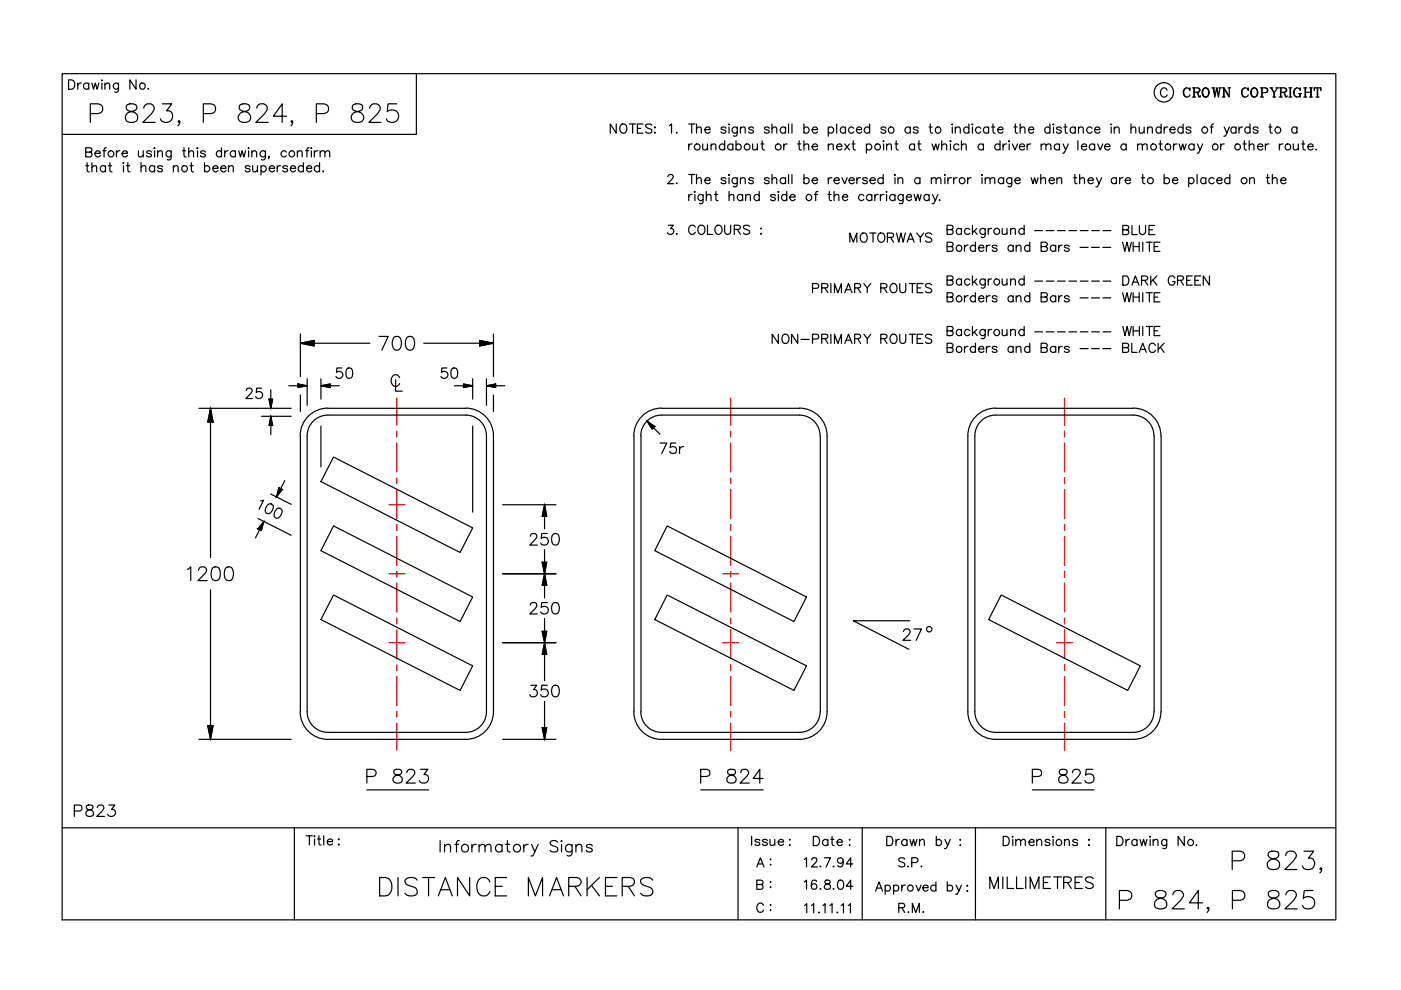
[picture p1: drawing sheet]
<svg xmlns="http://www.w3.org/2000/svg" width="297mm" height="210mm" viewBox="0 0 297 210" stroke-linecap="round" stroke-linejoin="round" font-family="sans-serif">
<g fill="none" stroke="#000" stroke-width=".25">
<path d="M13.2 15.6h270v179.4h-270zM14.5 16.9h.7a1.08 1.08 0 0 1 .7 1 1.08 1.08 0 0 1-.7 1h-.7zM16.5 17.6v1.3M17.2 17.6a.64 .64 0 0 0-.7 .6M18.8 17.9a.62 .62 0 0 0-.9-.1 .62 .62 0 0 0 0 .9 .62 .62 0 0 0 .9-.1M18.8 17.6v1.3M19.5 17.6l.3 1.3 .4-1.3 .4 1.3 .4-1.3M21.6 17.6v1.3M21.6 16.9v.2zM22.2 18l.5-.4 .5 .1 .1 1.2M22.2 17.6v1.3M25.1 17.6l-.1 1.8-.2 .2-.5-.1"/>
<path d="M25.1 17.9a.62 .62 0 0 0-.9-.1 .62 .62 0 0 0 0 .9 .62 .62 0 0 0 .9-.1M28.8 16.9v2l-1.3-2v2M31.4 18.7v.2l.2-.1M88.3 15.6v12.9h-75.1M247.5 19.1a.72 .72 0 0 0-.9-.5 .72 .72 0 0 0-.5 .8 .86 .86 0 0 0 .2 .9 .86 .86 0 0 0 .9 .2l.3-.4M251.6 18.6a1.08 1.08 0 0 0-.7 1 1.08 1.08 0 0 0 .7 1M252.2 18.9l.1 .3v-.6l-.1 .3a.73 .73 0 0 0-.8-.2 .73 .73 0 0 0-.5 .7 .86 .86 0 0 0 .2 .9 .86 .86 0 0 0 .9 .2l.3-.4M252.8 18.6h1.2l.4 .4-.2 .5-1 .1M253.1 18.6v2M253.2 18.6v2M253.7 19.6l.3 .2 .2 .6h.3M253.8 19.6l.4 1h.2l.1-.3"/>
<path d="M254 18.6l.3 .4-.1 .4-.2 .2M255.5 18.6a1 1 0 0 0-.7 1.1 1 1 0 0 0 .9 .9 1 1 0 0 0 .7-1.1 1 1 0 0 0-.9-.9 1.13 1.13 0 0 0 0 2M255.7 18.6a1.13 1.13 0 0 1 0 2M256.9 18.6h.7M257.2 18.6l.4 2 .4-2 .3 2 .4-2M257.3 18.6l.3 1.5M258 18.6l.3 1.5M258.4 18.6h.6M259.1 18.6h.4M259.4 18.6v2M260.4 18.6h.5M260.6 18.6v2l-1.1-1.8"/>
<path d="M263.9 18.6a1.12 1.12 0 0 0 0 2M264.6 18.9v.3v-.6v.3a.72 .72 0 0 0-.9-.2 .72 .72 0 0 0-.5 .7 .83 .83 0 0 0 .2 .9 .83 .83 0 0 0 .9 .2l.3-.4M265.8 18.6a1.01 1.01 0 0 0-.6 1.1 1.01 1.01 0 0 0 .8 .9 1.01 1.01 0 0 0 .7-1.1 1.01 1.01 0 0 0-.9-.9 1.13 1.13 0 0 0 0 2M266 18.6a1.13 1.13 0 0 1 0 2M267.2 18.6h1.1l.5 .4-.2 .6h-1M267.5 18.6v2M267.6 18.6v2M268.3 18.6l.4 .4-.1 .5-.3 .1M269.3 18.6h.5M269.5 18.6l.6 1v1M269.6 18.6l.6 1v1M270.5 18.6h.5"/>
<path d="M270.9 18.6l-.7 1M271.2 18.6l1.4 .2a.4 .4 0 0 1 .2 .3 .4 .4 0 0 1-.2 .4l-1 .1M271.5 18.6v2M271.6 18.6v2M272 19.6l.3 .2 .3 .6h.3M272.3 19.6l.2 .9 .3 .1 .1-.3M272.3 18.6l.4 .4-.1 .4-.3 .2M273.3 18.6h.6M273.5 18.6v2M273.6 18.6v2M274.9 18.6a1.12 1.12 0 0 0 0 2M275.3 19.9h.6"/>
<path d="M275.6 18.9l.1 .3v-.6l-.1 .3a.72 .72 0 0 0-.8-.2 .72 .72 0 0 0-.5 .7 .83 .83 0 0 0 .2 .9 .83 .83 0 0 0 .9 .2l.2-.2M275.6 19.9v.7M275.7 19.9v.7M276.4 18.6h.7M276.7 18.6v2M276.8 19.6h1.1M276.8 18.6v2M277.6 18.6h.7M277.9 18.6v2M278 18.6v2M278.7 18.6v.6v-.6h1.3v.6v-.6M279.3 18.6v2"/>
<path d="M279.4 18.6v2M18.2 35.1h.7M18.2 32.3l1.1-.1 .2-.3-.1-.4-.4-.2h-.8v2h.8l.4-.2v-.7l-.4-.1M18.5 34.5v1.6l.1 .2 .3 .1M19.1 24.1h1.7a1.04 1.04 0 0 0 1-1 1.04 1.04 0 0 0-1-1.1h-1.7v4M19.5 35.5l.5-.4 .4 .1 .1 1.2M19.5 34.5v1.9M20.1 32.5h1.2a.6 .6 0 0 0-.9-.5 .6 .6 0 0 0-.2 1 .56 .56 0 0 0 .6 .3 .56 .56 0 0 0 .5-.3M21.8 32h.7M22.4 35.4a.62 .62 0 0 0-.9-.1 .62 .62 0 0 0 0 .9 .62 .62 0 0 0 .9 0M22.4 35.1v1.3M22.5 31.3l-.3 .1-.1 .3v1.6"/>
<path d="M23 35.1h.7M23.3 34.5v1.6l.1 .2 .4 .1M24.7 32v1.3M25.4 32a.65 .65 0 0 0-.7 .5M25.9 32.5h1.1a.6 .6 0 0 0-.8-.5 .6 .6 0 0 0-.2 1 .56 .56 0 0 0 .5 .3 .56 .56 0 0 0 .5-.3M26.2 35.1v1.3M26.2 34.5v.2zM26.8 35.1h.7M26.9 22.2a.78 .78 0 0 0 .4 1.3l.8 .2a1.13 1.13 0 0 1 1.1 1.1 1.13 1.13 0 0 1-.9 1.2h-.8l-.6-.3a1.18 1.18 0 0 1-.3-1.2 1.18 1.18 0 0 1 1.1-.8l.7-.2a.74 .74 0 0 0 .6-.5 .74 .74 0 0 0-.2-.8l-.5-.2h-.8zM27.1 34.5v1.6l.1 .2 .4 .1M29.4 32v1.2l.5 .1 .5-.4M29.9 35.5l.5-.4 .4 .1 .1 1.2"/>
<path d="M29.9 34.5v1.9M30.4 32v1.3M30.5 22.9a.95 .95 0 0 1 .7-.9h.8a.96 .96 0 0 1 .5 1.5l-.4 .6-1.8 1.9h2.6M32.1 32.3a.56 .56 0 0 0-.5-.4 .56 .56 0 0 0-.5 .4l.1 .1 .8 .3 .1 .3a.56 .56 0 0 1-.5 .3 .56 .56 0 0 1-.5-.3M32.7 31.4h.2zM32.8 35.4a.64 .64 0 0 0-1-.1 .64 .64 0 0 0 0 .9 .64 .64 0 0 0 1 0M32.8 35.1v1.3M32.8 32v1.3M33.4 32.3l.5-.3 .4 .1 .1 1.2M33.4 32v1.3M34.4 22h2l-1.1 1.5a1.23 1.23 0 0 1 1.3 1.1 1.23 1.23 0 0 1-1.1 1.4 1.19 1.19 0 0 1-1.5-.8M34.4 35.4a.62 .62 0 0 0-1 0l.1 .2a.9 .9 0 0 1 .9 .5v.1a.57 .57 0 0 1-1 0"/>
<path d="M36.3 32l-.1 1.7-.3 .2-.5-.1M36.3 32.3a.61 .61 0 0 0-.9-.1 .61 .61 0 0 0 0 .9 .61 .61 0 0 0 .9-.1M36.8 35.5l.4-.4 .5 .1 .1 1.2M36.8 35.1v1.3M38.1 25.7l-.2 .3-.2-.3 .2-.1 .2 .1v.4l-.4 .6M38.7 32h.6M39 31.3v1.6l.1 .3 .4 .1M40 32.3l.5-.3 .5 .1v1.2M40 31.3v2M40.3 35.1h.7M40.6 34.5v1.6l.1 .2 .3 .1M41.8 31.4h.2z"/>
<path d="M41.9 32v1.3M43.1 24.1h1.7l.6-.2a1.06 1.06 0 0 0 .3-1.2 1.06 1.06 0 0 0-.9-.7h-1.7v4M43.4 35.4a.62 .62 0 0 1 .9-.1 .62 .62 0 0 1 0 .9 .62 .62 0 0 1-.9 0M43.4 34.5v1.9M43.5 32.3a.57 .57 0 0 0-1 0l.1 .1 .8 .3 .1 .3a.57 .57 0 0 1-1 0M45.1 35.7h1.1a.57 .57 0 0 0-.5-.6 .57 .57 0 0 0-.6 .6v.2a.61 .61 0 0 0 .5 .5 .61 .61 0 0 0 .6-.2M46.8 35.7h1.1a.6 .6 0 0 0-.8-.5 .6 .6 0 0 0-.2 1 .57 .57 0 0 0 1 0M47 32.3a.61 .61 0 0 0-.9-.1 .61 .61 0 0 0 0 .9 .61 .61 0 0 0 .9-.1M47 31.3v2M47.6 32v1.3M48.4 32a.65 .65 0 0 0-.8 .5M48.4 35.5l.5-.4 .5 .1 .1 1.2"/>
<path d="M48.4 35.1v1.3M49.9 32.3a.61 .61 0 0 0-.9-.1 .61 .61 0 0 0 0 .9 .61 .61 0 0 0 .9-.1M49.9 32v1.3M50.6 32l.4 1.3 .3-1.3 .4 1.3 .4-1.3M50.9 22.2a.78 .78 0 0 0 .4 1.3l.7 .2a1.13 1.13 0 0 1 1.2 1.1 1.13 1.13 0 0 1-1 1.2h-.8a1.13 1.13 0 0 1-.9-1.3 1.13 1.13 0 0 1 1.2-1l.7-.2a.78 .78 0 0 0 .4-1.3l-.6-.2h-.8zM52.7 32v1.3M52.7 31.3v.2zM53 35.4a.62 .62 0 0 0-1 0 .9 .9 0 0 0 .9 .5l.1 .3a.57 .57 0 0 1-1 0M53.4 32.3l.4-.3 .5 .1 .1 1.2M53.4 32v1.3M53.6 35.1l.1 1.2 .4 .1 .5-.3M54.5 22.9a.95 .95 0 0 1 .7-.9h.7a.96 .96 0 0 1 .6 1.5l-.4 .6-1.9 1.9h2.7"/>
<path d="M54.6 35.1v1.3M55.3 35.4a.62 .62 0 0 1 1-.1 .62 .62 0 0 1 0 .9 .62 .62 0 0 1-1 0M55.3 35.1v2M56.3 32l-.2 1.7-.2 .2-.5-.1M56.3 32.3a.63 .63 0 0 0-1-.2 .63 .63 0 0 0 0 1 .63 .63 0 0 0 1-.1M57.1 35.7h1.1a.62 .62 0 0 0-1-.4 .62 .62 0 0 0 .2 1 .54 .54 0 0 0 .8-.1M57.1 33.2h-.2h.2l-.2 .5M58.8 35.1v1.3M59.5 35.1a.58 .58 0 0 0-.7 .6M60.7 32.3a.63 .63 0 0 0-.9-.2 .63 .63 0 0 0 0 1 .63 .63 0 0 0 .9-.1M60.8 24.6h-2.8l1.8-2.6v4M61 35.4a.6 .6 0 0 0-1 0v.2a.9 .9 0 0 1 1 .5v.1a.56 .56 0 0 1-.5 .3 .56 .56 0 0 1-.5-.3"/>
<path d="M61.6 35.7h1.1a.6 .6 0 0 0-.9-.5 .6 .6 0 0 0-.1 1 .56 .56 0 0 0 .5 .3 .56 .56 0 0 0 .5-.3M62 25.7l-.1 .3-.2-.3 .2-.1a.74 .74 0 0 1-.2 1.1M63 32.3l.5-.3 .5 .1 .1 1.2M63 32v1.3M64.3 35.4a.62 .62 0 0 0-.9-.1 .62 .62 0 0 0 0 .9 .62 .62 0 0 0 .9 0M64.3 34.5v1.9M64.8 32h.7M65 35.7h1.1a.6 .6 0 0 0-.8-.5 .6 .6 0 0 0-.2 1 .57 .57 0 0 0 1 0M65.5 31.3l-.3 .1-.1 .3v1.6M66 32v1.3M66 31.3v.2zM66.6 32v1.3"/>
<path d="M67.1 24.1h1.6l.6-.2a1.03 1.03 0 0 0 .3-1.1 1.03 1.03 0 0 0-.9-.8h-1.6v4M67.4 32a.73 .73 0 0 0-.8 .5M67.7 35.4a.62 .62 0 0 0-.9-.1 .62 .62 0 0 0 0 .9 .62 .62 0 0 0 .9 0M67.7 34.5v1.9M67.9 32.3l.4-.3 .5 .1 .1 1.2M67.9 32v1.3M68.5 36.2v.2l.1-.1M68.9 32.3l.5-.3 .4 .1 .1 1.2M74.9 22.2a.78 .78 0 0 0 .3 1.3l.8 .2a1.13 1.13 0 0 1 1.1 1 1.13 1.13 0 0 1-.9 1.3h-.8a1.13 1.13 0 0 1-1-1.3 1.13 1.13 0 0 1 1.2-1l.7-.2a.78 .78 0 0 0 .4-1.3l-.5-.2h-.8zM78.4 22.9a1.07 1.07 0 0 1 .7-.9h.8a.95 .95 0 0 1 .5 1.5l-.3 .6-1.9 1.9h2.6M84.1 22h-1.8l-.2 1.7a1.37 1.37 0 0 1 2.1 0 1.37 1.37 0 0 1-.3 2 1.37 1.37 0 0 1-2-.5M130.7 26.3v1.9l-1.3-1.9v1.9"/>
<path d="M131.6 26.5a.74 .74 0 0 1 .8-.2 .74 .74 0 0 1 .5 .7 .86 .86 0 0 1-.2 .9 .86 .86 0 0 1-.9 .3 1.27 1.27 0 0 1-.2-1.7zM133.4 26.3h1.4M134.1 26.3v1.9M135.1 27.2h.8M136.3 26.3h-1.2v1.9h1.2M138.2 26.5a.75 .75 0 0 0-1.3 .3l.4 .3 .5 .2a.47 .47 0 0 1 .4 .4 .47 .47 0 0 1-.2 .5 .91 .91 0 0 1-1.1-.3M138.7 27h.3l-.2 .1zM138.8 28l.2 .2h-.2zM141.6 37.5l.4-.5 .6 .1a.42 .42 0 0 1 0 .7l-1.1 1.1h1.3M141.9 26.7l.5-.4v1.9M143.5 28l-.1 .2h.2M143.5 38.8l-.1 .1h.2"/>
<path d="M146 26.3h1.3M146 30.5v1.3M146 37h1.3M146.7 26.3v1.9M146.7 37v1.9M146.7 30.5a.58 .58 0 0 0-.7 .6M147.7 27.3l.4-.4 .5 .1 .1 1.2M147.7 26.3v1.9M147.7 38l.4-.3 .5 .1 .1 1.1M147.7 37v1.9M149 30.5v1a.47 .47 0 0 0 .7 .2l.3-.2M149.5 27.5h1.1v-.2a.64 .64 0 0 0-1.1-.1 .64 .64 0 0 0 .4 1h.3l.4-.3"/>
<path d="M149.5 38.2h1.1a.6 .6 0 0 0-.9-.5 .6 .6 0 0 0-.2 1 .62 .62 0 0 0 1.1 0M150 30.5v1.3M150.8 30.9a.67 .67 0 0 1 .9-.3l.1 1.2M150.8 30.5v1.3M153.6 30.8a.64 .64 0 0 0-.9-.1 .64 .64 0 0 0 0 .9 .64 .64 0 0 0 .9-.1M153.6 29.8v2M153.9 27.2a.56 .56 0 0 0-.5-.3 .56 .56 0 0 0-.5 .3l.1 .2 .8 .3 .1 .2a.56 .56 0 0 1-.5 .4 .56 .56 0 0 1-.5-.4M153.9 37.9a.6 .6 0 0 0-1 0l.3 .3 .4 .1a.33 .33 0 0 1 .2 .6 .7 .7 0 0 1-.9-.2M154.4 26.4h.3zM154.4 37.1h.3l-.1 .1zM154.6 26.9v1.3M154.6 37.7v1.2"/>
<path d="M155.4 30.8a.62 .62 0 0 0-.9-.1 .62 .62 0 0 0 0 .9 .62 .62 0 0 0 .9-.1M155.4 30.5v1.3M156.1 30.8a.62 .62 0 0 1 .9-.1 .62 .62 0 0 1 0 .9 .62 .62 0 0 1-.9-.1M156.1 29.8v2M156.3 26.9l-.1 1.8-.2 .2-.5-.1M156.3 27.2a.61 .61 0 0 0-.9-.1 .61 .61 0 0 0 0 .9 .61 .61 0 0 0 .9-.1M156.3 37.7v1.5a.49 .49 0 0 1-.3 .4 .49 .49 0 0 1-.5-.1M156.3 37.9a.62 .62 0 0 0-.9 0 .62 .62 0 0 0 0 .9 .62 .62 0 0 0 .9-.1M157 27.3l.5-.4 .4 .1 .1 1.2M157 26.9v1.3M157 38a.67 .67 0 0 1 .9-.2l.1 1.1M157 37.7v1.2"/>
<path d="M159.6 30.5v1a.47 .47 0 0 0 .7 .2l.3-.2M159.7 27.2a.56 .56 0 0 0-.5-.3 .56 .56 0 0 0-.5 .3l1 .5v.2a.56 .56 0 0 1-.5 .4 .56 .56 0 0 1-.5-.4M159.7 37.9a.6 .6 0 0 0-1 0l.3 .3 .5 .1a.33 .33 0 0 1 .2 .6 .7 .7 0 0 1-1-.2M160.6 30.5v1.3M161.3 30.5h.7M161.6 29.8v1.7l.1 .2 .4 .1M163.1 27.2a.56 .56 0 0 0-.5-.3 .56 .56 0 0 0-.5 .3l.1 .2 .8 .3 .1 .2a.56 .56 0 0 1-.5 .4 .56 .56 0 0 1-.5-.4M163.1 37.9a.6 .6 0 0 0-1 0l.3 .3 .4 .1a.33 .33 0 0 1 .2 .6 .7 .7 0 0 1-.9-.2M163.7 27.3l.4-.4 .5 .1 .1 1.2M163.7 26.3v1.9M163.7 38a.63 .63 0 0 1 .9-.2l.1 1.1M163.7 37v1.9"/>
<path d="M166.2 30.5v1.3M166.6 27.2a.63 .63 0 0 0-1-.1 .63 .63 0 0 0 0 1 .63 .63 0 0 0 1-.2M166.6 26.9v1.3M166.6 37.9a.64 .64 0 0 0-1-.1 .64 .64 0 0 0 0 1 .64 .64 0 0 0 1-.1M166.6 37.7v1.2M166.9 30.5a.58 .58 0 0 0-.7 .6M167.2 26.3v1.9M167.2 37v1.9M167.9 26.3v1.9M167.9 37v1.9M169.1 30.5h.7M169.4 29.8v1.7l.1 .2 .4 .1"/>
<path d="M170.4 27.2a.61 .61 0 0 1 1-.1 .61 .61 0 0 1 0 .9 .61 .61 0 0 1-1-.1M170.4 26.3v1.9M170.4 30.9a.67 .67 0 0 1 1-.3l.1 1.2M170.4 29.8v2M170.4 37.9a.62 .62 0 0 1 1 0 .62 .62 0 0 1 0 .9 .62 .62 0 0 1-1-.1M170.4 37v1.9M172.2 27.5h1.1a.6 .6 0 0 0-.8-.5 .6 .6 0 0 0-.2 .9 .56 .56 0 0 0 .5 .4 .56 .56 0 0 0 .5-.4M172.2 31.1h1.1a.57 .57 0 0 0-.5-.6 .57 .57 0 0 0-.6 .6v.1a.63 .63 0 0 0 .5 .6 .63 .63 0 0 0 .6-.3M172.2 38.2h1.1a.57 .57 0 0 0-.5-.6 .57 .57 0 0 0-.6 .6v.2a.63 .63 0 0 0 .5 .5 .63 .63 0 0 0 .6-.2M175.6 27.2a.63 .63 0 0 1 1-.1 .63 .63 0 0 1 0 1 .63 .63 0 0 1-1-.2M175.6 26.9v2M175.6 30.9l.5-.4 .4 .1 .2 1.2"/>
<path d="M175.6 30.5v1.3M175.6 37.7v1.2M176.4 37.7a.64 .64 0 0 0-.8 .5M176.8 38.2h1.1a.6 .6 0 0 0-.8-.5 .6 .6 0 0 0-.2 1 .62 .62 0 0 0 1 0M177.4 26.3v1.9M177.4 31.1h1.1a.6 .6 0 0 0-.9-.5 .6 .6 0 0 0-.1 .9 .62 .62 0 0 0 1 0M178.5 37.7l.6 1.2 .5-1.2M179.1 30.5l1 1.3M179.3 27.2a.61 .61 0 0 0-1-.1 .61 .61 0 0 0 0 .9 .61 .61 0 0 0 1-.1M179.3 26.9v1.3M180 38.2h1.1a.6 .6 0 0 0-.8-.5 .6 .6 0 0 0-.2 1 .6 .6 0 0 0 1 0M180.1 30.5l-1 1.3"/>
<path d="M180.7 30.5h.6M180.9 29.8v1.7l.1 .2 .4 .1M181 27.2a.63 .63 0 0 0-.9-.1 .63 .63 0 0 0 0 1 .63 .63 0 0 0 .9-.2M181.6 27.5h1.1a.6 .6 0 0 0-.9-.5 .6 .6 0 0 0-.1 .9 .57 .57 0 0 0 1 0M181.7 37.7v1.2M182.4 37.7a.64 .64 0 0 0-.7 .5M183.7 30.8a.64 .64 0 0 1 .9-.1 .64 .64 0 0 1 0 .9 .64 .64 0 0 1-.9-.1M183.7 30.5v2M183.9 37.9a.62 .62 0 0 0-1 0l.2 .3 .7 .2 .1 .3a.62 .62 0 0 1-1 0M184.4 27.2a.63 .63 0 0 0-1-.1 .63 .63 0 0 0 0 1 .63 .63 0 0 0 1-.2M184.4 26.3v1.9M184.5 38.2h1.1a.6 .6 0 0 0-.9-.5 .6 .6 0 0 0-.2 1 .62 .62 0 0 0 1.1 0"/>
<path d="M187.3 37.9a.64 .64 0 0 0-1-.1 .64 .64 0 0 0 0 1 .64 .64 0 0 0 1-.1M187.3 37v1.9M187.3 30.5v1.3M187.3 29.8v.3zM187.8 27.2a.57 .57 0 0 0-1 0l.1 .2 .8 .3 .1 .2a.57 .57 0 0 1-1 0M188 30.9l.4-.4 .5 .1 .1 1.2M188 30.5v1.3M189.7 37.1h.1v.1zM189.8 30.5h.6M189.8 37.7v1.2M190 29.8v1.7l.1 .2 .4 .1M190.4 38l.5-.3 .4 .1 .1 1.1"/>
<path d="M190.4 37.7v1.2M193 27.2a.63 .63 0 0 0-.9-.1 .63 .63 0 0 0 0 1 .63 .63 0 0 0 .9-.2M193 26.9v1.3M193.9 30.8a.62 .62 0 0 0-.9-.1 .62 .62 0 0 0 0 .9 .62 .62 0 0 0 .9-.1M193.9 30.5v1.3M194.6 30.5h.6M194.7 27.2a.57 .57 0 0 0-1.1 0l.1 .2 .9 .3 .1 .2a.57 .57 0 0 1-1.1 0M194.8 29.8v1.7l.2 .2 .3 .1M195 37.9a.64 .64 0 0 0-.9-.1 .64 .64 0 0 0 0 1 .64 .64 0 0 0 .9-.1M195 37.7v1.2M197 26.9h.6M197.2 26.3v1.6l.2 .3h.3"/>
<path d="M197.5 38a.67 .67 0 0 1 .9-.2l.1 1.1M197.5 37.7v1.2M197.6 30.5l.4 1.3 .4-1.3 .4 1.3 .3-1.3M198.5 38l.3-.2a.44 .44 0 0 1 .7 .2v.9M199.7 30.9l.4-.4 .5 .1 .1 1.2M199.7 29.8v2M200.3 37.1h.1l-.1 .1zM200.3 37.7v1.2M201 37.7v1.2M201.4 29.9h.2l-.1 .2zM201.5 30.5v1.3M201.7 37.7a.64 .64 0 0 0-.7 .5"/>
<path d="M201.9 26.9v1.3M201.9 26.3v.2zM202.2 37.7v1.2M202.5 27.3l.5-.4 .5 .1 .1 1.2M202.5 26.9v1.3M202.9 37.7a.58 .58 0 0 0-.7 .5M203.3 30.8a.62 .62 0 0 0-.9-.1 .62 .62 0 0 0 0 .9 .62 .62 0 0 0 .9-.1M203.8 30.9l.5-.4 .5 .1 .1 1.2M203.8 29.8v2M205.2 37.7v1.2M205.4 27.2a.61 .61 0 0 0-.9-.1 .61 .61 0 0 0 0 .9 .61 .61 0 0 0 .9-.1M205.4 26.3v1.9"/>
<path d="M205.9 37.7a.58 .58 0 0 0-.7 .5M206.2 26.9v1.3M206.2 26.3v.2zM208 27.2a.63 .63 0 0 0-1-.1 .63 .63 0 0 0 0 1 .63 .63 0 0 0 1-.2M208.1 37.1h.2l-.1 .1zM208.2 37.7v1.2M208.5 30.8a.64 .64 0 0 0-.9-.1 .64 .64 0 0 0 0 .9 .64 .64 0 0 0 .9-.1M208.5 30.5v1.3M208.9 38a.63 .63 0 0 1 .9-.2l.1 1.1M208.9 37.7v1.2M209.6 27.2a.61 .61 0 0 0-.9-.1 .61 .61 0 0 0 0 .9 .61 .61 0 0 0 .9-.1M209.6 26.9v1.3"/>
<path d="M209.9 38a.67 .67 0 0 1 .9-.2l.1 1.1M210.2 26.9h.7M210.5 26.3v1.6l.1 .3h.4M211.6 27.5h1.1v-.2a.64 .64 0 0 0-1.1-.1 .64 .64 0 0 0 .4 1h.3l.4-.3M212 30.8a.62 .62 0 0 0-.9-.1 .62 .62 0 0 0 0 .9 .62 .62 0 0 0 .9-.1M212 29.8v2M212.7 30.5v1.3M212.8 37.9a.64 .64 0 0 0-1-.1 .64 .64 0 0 0 0 1 .64 .64 0 0 0 1-.1M212.8 37.7v1.2M213.4 30.5a.64 .64 0 0 0-.7 .6M213.9 29.9h.2l-.1 .2zM214 30.5v1.3"/>
<path d="M214.5 37.7v1.5a.49 .49 0 0 1-.3 .4 .49 .49 0 0 1-.5-.1M214.5 37.9a.62 .62 0 0 0-.9 0 .62 .62 0 0 0 0 .9 .62 .62 0 0 0 .9-.1M214.6 30.5l.6 1.3 .5-1.3M215 26.9h.7M215.2 38.2h1.1a.6 .6 0 0 0-.8-.5 .6 .6 0 0 0-.2 1 .62 .62 0 0 0 1 0M215.3 26.3v1.6l.1 .3h.3M216.1 31.1h1.1a.6 .6 0 0 0-.8-.5 .6 .6 0 0 0-.2 .9 .62 .62 0 0 0 1 0M216.3 27.3l.5-.4 .4 .1 .1 1.2M216.3 26.3v1.9M217.8 30.5v1.3M218.1 27.5h1.1a.6 .6 0 0 0-.9-.5 .6 .6 0 0 0-.1 .9 .57 .57 0 0 0 1 0M218.5 30.5a.64 .64 0 0 0-.7 .6"/>
<path d="M218.6 37.7l.4 1.2 .3-1.2 .4 1.2 .4-1.2M220.7 38l.4-.3 .5 .1 .1 1.1M220.7 37v1.9M220.7 30.9l.5-.4 .5 .1 .1 1.2M220.7 30.5v1.3M221.8 30.9l.4-.4 .5 .1 .1 1.2M222.4 38.2h1.1a.6 .6 0 0 0-.8-.5 .6 .6 0 0 0-.2 1 .62 .62 0 0 0 1 0M222.6 27.2a.61 .61 0 0 0-.9-.1 .61 .61 0 0 0 0 .9 .61 .61 0 0 0 .9-.1M222.6 26.3v1.9M223.2 26.4h.2zM223.4 26.9v1.3M224.1 38l.5-.3 .4 .1 .1 1.1"/>
<path d="M224.1 37.7v1.2M224.6 30.8a.62 .62 0 0 0-.9-.1 .62 .62 0 0 0 0 .9 .62 .62 0 0 0 .9-.1M224.6 30.5v1.3M225 27.2a.57 .57 0 0 0-1 0l.1 .2 .8 .3 .1 .2a.57 .57 0 0 1-1 0M225.4 30.5l.5 1.3 .6-1.3M225.6 26.9h.6M225.9 26.3v1.6v.3h.4M225.9 31.8l-.3 .7h-.3M227.6 37.7h.7M227.9 37v1.6l.1 .3h.4M228 27.2a.61 .61 0 0 0-.9-.1 .61 .61 0 0 0 0 .9 .61 .61 0 0 0 .9-.1M228 26.9v1.3"/>
<path d="M228.5 29.8v2M228.7 27.3l.4-.4 .5 .1 .1 1.2M228.7 26.9v1.3M228.9 38l.5-.3 .4 .1 .1 1.1M228.9 37v1.9M229.3 31.1h1.1a.6 .6 0 0 0-.9-.5 .6 .6 0 0 0-.1 .9 .62 .62 0 0 0 1 0M230.7 38.2h1.1a.6 .6 0 0 0-.9-.5 .6 .6 0 0 0-.1 1 .62 .62 0 0 0 1 0M231.5 27.2a.63 .63 0 0 0-.9-.1 .63 .63 0 0 0 0 1 .63 .63 0 0 0 .9-.2M232.1 27.5h1.1a.6 .6 0 0 0-.9-.5 .6 .6 0 0 0-.1 .9 .57 .57 0 0 0 1 0M232.1 30.8a.64 .64 0 0 0-1-.1 .64 .64 0 0 0 0 .9 .64 .64 0 0 0 1-.1M232.1 30.5v1.3M232.5 37.7l.5 1.2 .6-1.2"/>
<path d="M232.7 30.5l.6 1.3 .5-1.3M233 38.9l-.4 .7h-.3M234.2 31.1h1.1a.62 .62 0 0 0-.6-.5 .62 .62 0 0 0-.6 .6 .62 .62 0 0 0 .6 .6l.6-.3M235.6 26.3v.2zM235.6 26.9v1.3M236.2 27.3l.5-.4 .5 .1 .1 1.2M236.2 26.9v1.3M236.7 37.9a.62 .62 0 0 0-.9 0 .62 .62 0 0 0 0 .9 .62 .62 0 0 0 .9-.1M236.7 37.7v1.2M237.4 37.7v1.2M238.1 37.7a.58 .58 0 0 0-.7 .5M238.6 38.2h1.1a.57 .57 0 0 0-.6-.6 .57 .57 0 0 0-.5 .6v.2a.63 .63 0 0 0 .4 .5 .63 .63 0 0 0 .7-.2"/>
<path d="M238.8 30.8a.64 .64 0 0 0-1-.1 .64 .64 0 0 0 0 .9 .64 .64 0 0 0 1-.1M238.8 30.5v1.3M239.8 27.3l.5-.4 .4 .1 .1 1.2M239.8 26.3v1.9M241.2 30.9a.67 .67 0 0 1 .9-.3l.1 1.2M241.2 30.5v1.3M241.5 26.9l.2 1.3h.4l.5-.3M242 37.7h.7M242.2 30.9a.67 .67 0 0 1 .9-.3l.1 1.2M242.3 37v1.6l.1 .3h.4M242.6 26.9v1.3M243.3 27.3l.5-.4 .4 .1 .1 1.2"/>
<path d="M243.3 26.9v1.3M245.7 30.5h.7M246 29.8v1.7l.1 .2 .4 .1M246.2 27.2a.61 .61 0 0 0-.9-.1 .61 .61 0 0 0 0 .9 .61 .61 0 0 0 .9-.1M246.2 26.3v1.9M246.8 26.9v1.3M246.8 37.9a.64 .64 0 0 1 1-.1 .64 .64 0 0 1 0 1 .64 .64 0 0 1-1-.1M246.8 37v1.9M247.6 26.9a.64 .64 0 0 0-.8 .6M248 27.5h1.1v-.2a.64 .64 0 0 0-1-.1 .64 .64 0 0 0 .4 1h.3l.3-.3M248.6 38.2h1.1a.6 .6 0 0 0-.8-.5 .6 .6 0 0 0-.2 1 .62 .62 0 0 0 1 0M248.8 30.5v1.3"/>
<path d="M249.5 30.5a.58 .58 0 0 0-.7 .6M250 30.5l.4 1.3 .4-1.3 .3 1.3 .4-1.3M250.8 27.2a.63 .63 0 0 0-.9-.1 .63 .63 0 0 0 0 1 .63 .63 0 0 0 .9-.2M250.8 26.3v1.9M252 37.9a.64 .64 0 0 1 1-.1 .64 .64 0 0 1 0 1 .64 .64 0 0 1-1-.1M252 37.7v1.9M252.5 27.2a.57 .57 0 0 0-1 0l.1 .2 .8 .3 .1 .2a.57 .57 0 0 1-1 0M252.8 20.6h.7M253.2 30.8a.64 .64 0 0 0-1-.1 .64 .64 0 0 0 0 .9 .64 .64 0 0 0 1-.1M253.2 30.5v1.3M253.8 37v1.9M253.9 30.5l.5 1.3 .6-1.3"/>
<path d="M254.4 31.8l-.3 .7h-.3M255.7 37.9a.62 .62 0 0 0-.9 0 .62 .62 0 0 0 0 .9 .62 .62 0 0 0 .9-.1M255.7 37.7v1.2M256.6 26.9h.6M257.3 26.3l-.3 .1-.1 .3v1.5M257.4 37.9a.62 .62 0 0 0-.9 0 .62 .62 0 0 0 0 .9 .62 .62 0 0 0 .9-.1M258 38.2h1.1a.6 .6 0 0 0-.8-.5 .6 .6 0 0 0-.2 1 .62 .62 0 0 0 1 0M258.8 30.5v1.3M259.1 20.6h.6M259.6 26.9l.5 1.3 .6-1.3M259.6 30.5a.64 .64 0 0 0-.8 .6M260.1 28.2l-.2 .6-.4 .1"/>
<path d="M260.6 20.4l-1.1-1.8v2M260.7 37.9a.62 .62 0 0 0-.9 0 .62 .62 0 0 0 0 .9 .62 .62 0 0 0 .9-.1M260.7 37v1.9M262.1 27.2a.61 .61 0 0 0-.9-.1 .61 .61 0 0 0 0 .9 .61 .61 0 0 0 .9-.1M262.1 26.9v1.3M262.7 26.9v1.3M263.5 26.9a.64 .64 0 0 0-.8 .6M263.5 30.5h.7M263.8 29.8v1.7l.1 .2 .4 .1M264.9 30.9l.2-.3a.44 .44 0 0 1 .8 .3v.9M264.9 29.8v2M264.9 38l.5-.3 .5 .1 .1 1.1"/>
<path d="M264.9 37.7v1.2M265 27.2a.61 .61 0 0 0-.9-.1 .61 .61 0 0 0 0 .9 .61 .61 0 0 0 .9-.1M265 26.3v1.9M266.6 31.1h1.1a.6 .6 0 0 0-.8-.5 .6 .6 0 0 0-.2 .9 .62 .62 0 0 0 1 0M266.7 27.2a.57 .57 0 0 0-1 0l.1 .2 .8 .3 .1 .2a.57 .57 0 0 1-1 0M267.2 20.6h.7M268.3 30.5v1.3M268.4 37.7h.7M268.7 37v1.6l.1 .3h.4M269 26.9h.7M269 30.5a.64 .64 0 0 0-.7 .6M269.3 26.3v1.6l.1 .3h.4"/>
<path d="M269.8 38l.4-.3 .5 .1 .1 1.1M269.8 37v1.9M269.8 20.6h.7M271.2 20.6h.7M271.2 30.5v1.3M271.5 38.2h1.1a.6 .6 0 0 0-.8-.5 .6 .6 0 0 0-.2 1 .62 .62 0 0 0 1 0M272 30.5a.64 .64 0 0 0-.8 .6M273.3 20.6h.6M274.2 30.5l.1 1.2 .5 .1 .5-.3M275 27.2a.61 .61 0 0 0-.9-.1 .61 .61 0 0 0 0 .9 .61 .61 0 0 0 .9-.1M275 26.9v1.3M275.3 30.5v1.3"/>
<path d="M276 30.5h.6M276.3 29.8v1.7l.1 .2 .3 .1M276.4 20.6h.7M277.3 31.1h1.1a.6 .6 0 0 0-.8-.5 .6 .6 0 0 0-.2 .9 .62 .62 0 0 0 1 0M277.6 20.6h.7M279 20.6h.7M279 31.6v.2l.2-.1M141.7 47.8h1.1l-.6 .7a.66 .66 0 0 1 .6 1 .66 .66 0 0 1-1.2 0l-.1-.2M143.5 49.5v.2l.1-.1M146 41.2v1.3M146.7 41.2a.58 .58 0 0 0-.7 .6M147.2 40.7h.2z"/>
<path d="M147.3 41.2v1.3M147.4 48.2a.73 .73 0 0 0-.8-.5 .73 .73 0 0 0-.6 .8 .83 .83 0 0 0 .2 .9 .83 .83 0 0 0 .9 .2l.3-.4M148.1 48a.74 .74 0 0 1 .9-.2 .74 .74 0 0 1 .5 .7 .83 .83 0 0 1-.2 .9 .83 .83 0 0 1-.9 .2 1.2 1.2 0 0 1-.3-1.6zM149.1 41.2l-.1 1.8-.3 .2-.4-.1M149.1 41.5a.61 .61 0 0 0-.9-.1 .61 .61 0 0 0 0 .9 .61 .61 0 0 0 .9-.1M149.7 41.6l.5-.4 .5 .1 .1 1.2M149.7 40.6v1.9M150 47.8v1.9h1.1M151.5 41.2h.7M151.8 48a.74 .74 0 0 1 .8-.2 .74 .74 0 0 1 .5 .7v.4a.76 .76 0 0 1-.8 .8 .76 .76 0 0 1-.7-.8zM151.8 40.6v1.6l.1 .2 .3 .1M153.6 47.8v1.3a.64 .64 0 0 0 .7 .6 .64 .64 0 0 0 .6-.6v-1.3"/>
<path d="M154.6 41.6l.4-.4 .5 .1 .1 1.2M154.6 40.6v1.9M155.7 48.6h1.1a.4 .4 0 0 0 .2-.4 .4 .4 0 0 0-.2-.4h-1.1v1.9M156.3 48.6l.7 1.1M157.5 41.5a.63 .63 0 0 0-1-.1 .63 .63 0 0 0 0 1 .63 .63 0 0 0 1-.2M157.5 41.2v1.3M158.1 41.6l.5-.4 .4 .1 .1 1.2M158.1 41.2v1.3M158.9 48a.77 .77 0 0 0-1.3 .2l.2 .3 1 .4 .1 .5a.84 .84 0 0 1-1.3 0M161 41.5a.61 .61 0 0 0-.9-.1 .61 .61 0 0 0 0 .9 .61 .61 0 0 0 .9-.1M161 40.6v1.9M161.3 48.5h.1z"/>
<path d="M161.3 49.6h.1l-.1 .1zM164.4 41.5a.57 .57 0 0 0-1 0l.1 .2a.9 .9 0 0 1 .9 .5 .57 .57 0 0 1-1 0M165 41.2v1.3M165 40.6l.2 .1-.2 .1zM166.8 41.5a.61 .61 0 0 0-.9-.1 .61 .61 0 0 0 0 .9 .61 .61 0 0 0 .9-.1M166.8 40.6v1.9M167.4 41.8h1.2a.62 .62 0 0 0-1-.4 .62 .62 0 0 0 .1 1 .54 .54 0 0 0 .9-.2M172.6 41.2h.7M173.4 40.6l-.4 .1-.1 .2v1.6M175.5 41.2h.7M175.8 40.6v1.6l.1 .2 .4 .1M176.8 41.6l.5-.4 .5 .1 .1 1.2"/>
<path d="M176.8 40.6v1.9M178.6 41.8h1.1a.6 .6 0 0 0-.8-.5 .6 .6 0 0 0-.2 .9 .57 .57 0 0 0 1 0M180.2 51.4v-2l.7 2 .8-2v2M182.8 49.5a.93 .93 0 0 1 1.1 .4 .93 .93 0 0 1-.2 1.2 .72 .72 0 0 1-.8 .2 .72 .72 0 0 1-.5-.7 1.15 1.15 0 0 1 .4-1.1zM183.1 41.5a.61 .61 0 0 0-.9-.1 .61 .61 0 0 0 0 .9 .61 .61 0 0 0 .9-.1M184.4 49.4h1.3M184.8 41.5a.63 .63 0 0 0-.9-.1 .63 .63 0 0 0 0 1 .63 .63 0 0 0 .9-.2M184.8 41.2v1.3M185.1 49.4v2M185.5 41.2v1.3M186.2 41.2a.58 .58 0 0 0-.7 .6M186.3 49.7a.72 .72 0 0 1 .8-.3 .72 .72 0 0 1 .5 .8 .85 .85 0 0 1-.2 .9 .85 .85 0 0 1-.9 .2 1.2 1.2 0 0 1-.2-1.6z"/>
<path d="M186.7 41.2v1.3M187.4 41.2a.64 .64 0 0 0-.7 .6M187.9 40.7h.2zM188 41.2v1.3M188.1 50.3l1.2-.1 .2-.2-.1-.4-.4-.2h-.9v2M188.8 50.3l.7 1.1M189.8 41.5a.63 .63 0 0 0-1-.1 .63 .63 0 0 0 0 1 .63 .63 0 0 0 1-.2M189.8 41.2v1.3M190.1 49.4l.5 2 .4-2 .5 2 .5-2M191.5 41.2l-.1 1.8-.3 .2-.4-.1M191.5 41.5a.61 .61 0 0 0-.9-.1 .61 .61 0 0 0 0 .9 .61 .61 0 0 0 .9-.1M192.2 41.8h1.1a.6 .6 0 0 0-.9-.5 .6 .6 0 0 0-.2 .9 .57 .57 0 0 0 1.1 0"/>
<path d="M192.3 51.4l.8-2 .7 2M192.6 50.7h.9M193.8 41.2l.4 1.3 .4-1.3 .4 1.3 .3-1.3M194.4 49.4l.7 .9 .7-.9M195.1 50.3v1.1M197 41.5a.61 .61 0 0 0-.9-.1 .61 .61 0 0 0 0 .9 .61 .61 0 0 0 .9-.1M197 41.2v1.3M197.5 49.7a.73 .73 0 0 0-.7-.3 .73 .73 0 0 0-.6 .5l.2 .3 .9 .3 .2 .6a.84 .84 0 0 1-1.3 0M197.7 41.2l.6 1.3 .6-1.3M198.3 42.5l-.4 .7h-.3M199.2 42.3v.2l.1-.1M200.8 48.7l1.1-.1 .2-.3-.2-.5h-1.1v1.9h.8l.5-.3a.53 .53 0 0 0-.5-.7"/>
<path d="M200.8 52.3l1.1-.1 .2-.3-.1-.4-.4-.1h-.8v1.9h.8a.51 .51 0 0 0 .5-.5 .51 .51 0 0 0-.5-.5M200.8 59.4l1.1-.1 .2-.2-.1-.4-.4-.2h-.8v2h.8l.4-.3 .1-.4-.5-.4M203.8 48.7a.62 .62 0 0 0-.9-.1 .62 .62 0 0 0 0 .9 .62 .62 0 0 0 .9-.1M203.8 59.4a.62 .62 0 0 0-.9-.1 .62 .62 0 0 0 0 .9 .62 .62 0 0 0 .9 0M203.8 48.4v1.3M203.8 59.1v1.4M204.5 52v1.3M205.2 52a.64 .64 0 0 0-.7 .5M205.6 48.7a.64 .64 0 0 0-.9-.1 .64 .64 0 0 0 0 .9 .64 .64 0 0 0 .9-.1M205.6 59.4a.64 .64 0 0 0-.9-.1 .64 .64 0 0 0 0 .9 .64 .64 0 0 0 .9 0M206.2 47.8v1.9M206.2 58.5v2"/>
<path d="M206.6 49l.6 .7M206.6 59.7l.6 .8M206.8 52.3a.61 .61 0 0 0-.9-.1 .61 .61 0 0 0 0 .9 .61 .61 0 0 0 .9-.1M206.8 51.4v1.9M207.1 48.4l-.9 1M207.1 59.1l-.9 1M207.5 52.5h1.1a.6 .6 0 0 0-.9-.5 .6 .6 0 0 0-.1 1 .57 .57 0 0 0 1 0M208.9 48.4v1.5a.54 .54 0 0 1-.9 .3M208.9 48.7a.64 .64 0 0 0-1-.1 .64 .64 0 0 0 0 .9 .64 .64 0 0 0 1-.1M208.9 59.1l-.1 1.8-.3 .2-.5-.1M208.9 59.4a.64 .64 0 0 0-1-.1 .64 .64 0 0 0 0 .9 .64 .64 0 0 0 1 0M209.1 52v1.3"/>
<path d="M209.5 48.4v1.3M209.5 59.1v1.4M209.9 52a.64 .64 0 0 0-.8 .5M210.2 48.4a.58 .58 0 0 0-.7 .6M210.2 59.1a.58 .58 0 0 0-.7 .6M211.4 52.3a.57 .57 0 0 0-1 0l.1 .2 .8 .2 .1 .3a.57 .57 0 0 1-1 0M212.5 48.4v1a.47 .47 0 0 0 .7 .2l.3-.2M212.5 59.1l.1 1.2 .4 .2 .5-.4M213.5 48.4v1.3M213.5 59.1v1.4M214.3 48.8a.67 .67 0 0 1 .9-.3l.1 1.2M214.3 59.5l.4-.4 .5 .1 .1 1.3"/>
<path d="M214.3 48.4v1.3M214.3 59.1v1.4M214.8 52.3a.61 .61 0 0 0-.9-.1 .61 .61 0 0 0 0 .9 .61 .61 0 0 0 .9-.1M214.8 52v1.3M215.4 52.4l.5-.4 .5 .1 .1 1.2M215.4 52v1.3M217.1 48.7a.64 .64 0 0 0-.9-.1 .64 .64 0 0 0 0 .9 .64 .64 0 0 0 .9-.1M217.1 59.4a.64 .64 0 0 0-.9-.1 .64 .64 0 0 0 0 .9 .64 .64 0 0 0 .9 0M217.1 47.8v1.9M217.1 58.5v2M218.3 52.3a.61 .61 0 0 0-.9-.1 .61 .61 0 0 0 0 .9 .61 .61 0 0 0 .9-.1M218.3 51.4v1.9"/>
<path d="M219.4 59.6h1.6M219.4 48.9h1.6M220.7 52.3l1.2-.1 .2-.3-.1-.4-.4-.1h-.9v1.9h.9a.51 .51 0 0 0 .5-.5 .51 .51 0 0 0-.5-.5M221.8 59.6h1.6M221.8 48.9h1.6M223.8 52.3a.63 .63 0 0 0-.9-.1 .63 .63 0 0 0 0 .9 .63 .63 0 0 0 .9-.1M223.8 52v1.3M224.2 59.6h1.7M224.2 48.9h1.7M224.5 52v1.3M225.2 52a.63 .63 0 0 0-.7 .5M226.6 59.6h1.7"/>
<path d="M226.6 48.9h1.7M226.7 52.3a.6 .6 0 0 0-1 0l.2 .2 .5 .1 .3 .4a.6 .6 0 0 1-1 0M229 52.5h1.7M229 59.6h1.7M229 48.9h1.7M231.4 52.5h1.7M231.5 59.6h1.6M231.5 48.9h1.6M233.8 52.5h1.7M233.9 59.6h1.6M233.9 48.9h1.6M238 51.4l.5 1.9 .4-1.9 .5 1.9 .5-1.9"/>
<path d="M238.1 58.5h.6a1.04 1.04 0 0 1 .7 1 1.04 1.04 0 0 1-.7 1h-.6zM238.1 48.7l1.1-.1 .1-.3-.1-.3-.3-.2h-.8v1.9h.8l.3-.2 .1-.4-.4-.4M240 47.8v1.9h1.1M240.3 59.8h.9M240.3 51.4v1.9M240.3 52.3h1.2M241.5 51.4v1.9M241.6 47.8l.1 1.6a.68 .68 0 0 0 .7 .3 .68 .68 0 0 0 .5-.5v-1.4M242 59.4h1.1a.44 .44 0 0 0 0-.8l-1.1-.1v2M242.3 51.4v1.9M242.7 59.4l.6 1.1M243 51.4h1.3"/>
<path d="M243.6 48.7h.8M243.7 51.4v1.9M244 58.5v2M244.4 59.4l.9 1.1M244.7 52.3h.8M244.8 47.8h-1.2v1.9h1.2M245.3 58.5l-1.3 1.3M245.9 51.4h-1.2v1.9h1.2M249.1 59a.72 .72 0 0 0-.8-.5 .72 .72 0 0 0-.6 .7v.5a.7 .7 0 0 0 .7 .8 .7 .7 0 0 0 .7-.8h-.5M249.7 59.4h1.1l.1-.3-.1-.4-.3-.2h-.8v2M250.3 59.4l.6 1.1M251.6 59.4h.7"/>
<path d="M252.8 58.5h-1.2v2h1.2M253.3 59.4h.8M254.6 58.5h-1.3v2h1.3M256.4 58.5v2l-1.3-2v2M63.7 70.8v9M63.7 72.8h14.7M63.7 72.8l2.9-.6v1.2zM72.5 78h-1.1l-.1 1a.78 .78 0 0 1 1.2 0 .78 .78 0 0 1-.2 1.1 .78 .78 0 0 1-1.1-.3M73.6 78.1a.76 .76 0 0 1 1.1 .3 1.95 1.95 0 0 1-.2 1.7 .69 .69 0 0 1-1.1-.3 2.02 2.02 0 0 1 .2-1.7zM80.4 71.3h1.9l-1.3 3M83.6 71.5a.97 .97 0 0 1 1.4 .4 2.4 2.4 0 0 1-.3 2.2 .86 .86 0 0 1-1.4-.4 2.23 2.23 0 0 1 .3-2.2zM86.4 71.5a.98 .98 0 0 1 1.4 .4 2.4 2.4 0 0 1-.3 2.2 .91 .91 0 0 1-1.4-.4 2.4 2.4 0 0 1 .3-2.2z"/>
<path d="M89.8 72.8h14.8M94.8 78h-1.1l-.1 1a.78 .78 0 0 1 1.2 0 .78 .78 0 0 1-.2 1.1 .78 .78 0 0 1-1.1-.3M95.9 78.1a.76 .76 0 0 1 1.1 .3 1.95 1.95 0 0 1-.3 1.7 .7 .7 0 0 1-1-.3 2.02 2.02 0 0 1 .2-1.7zM101.7 72.2l2.9 .6-2.9 .6zM104.6 70.8v9M165 70.9v1.9l-1.3-1.9v1.9M166 71.1a.74 .74 0 0 1 .8-.2 .74 .74 0 0 1 .5 .7 .9 .9 0 0 1-.2 .9 .9 .9 0 0 1-1 .2l-.3-.6zM169.1 70.9v1.9l-1.3-1.9v1.9M169.9 72h1.6M172.3 61.1l1.1-.1 .2-.2-.1-.5-.4-.2h-.8v2M172.3 71.9h.8a.51 .51 0 0 0 .5-.5 .51 .51 0 0 0-.5-.5h-.8v1.9M174.2 61h1.2l.1-.3-.1-.4-.3-.2h-.9v2"/>
<path d="M174.2 71.8l1.2-.1 .1-.3-.1-.4-.3-.1h-.9v1.9M174.9 61l.6 1.1M174.9 71.8l.6 1M176.2 60.1v2M176.2 70.9v1.9M176.9 62.1v-2l.7 2 .8-2v2M176.9 72.8v-1.9l.7 1.9 .8-1.9v1.9M179.1 62.1l.8-2 .8 2M179.1 72.8l.8-1.9 .8 1.9M179.4 61.4h1M179.4 72.1h1M181.2 61h1.1l.2-.3-.1-.4-.4-.2h-.8v2"/>
<path d="M181.2 71.8l1.1-.1 .2-.3-.1-.4-.4-.1h-.8v1.9M181.8 61l.7 1.1M181.8 71.8l.7 1M183.1 60.1l.8 .9 .7-.9M183.1 70.9l.8 .9 .7-.9M183.9 61v1.1M183.9 71.8v1M186.7 61h1.2l.2-.3-.1-.4-.4-.2h-.9v2M186.7 71.8l1.2-.1 .2-.3-.1-.4-.4-.1h-.9v1.9M187.4 61l.7 1.1M187.4 71.8l.7 1M188.9 60.4a.7 .7 0 0 1 .8-.3 .7 .7 0 0 1 .5 .8v.4a.74 .74 0 0 1-.8 .8 .74 .74 0 0 1-.7-.8z"/>
<path d="M188.9 71.1a.71 .71 0 0 1 .8-.2 .71 .71 0 0 1 .5 .7v.5a.74 .74 0 0 1-.8 .7 .74 .74 0 0 1-.7-.7zM190.8 60.1v1.4a.64 .64 0 0 0 .6 .6 .64 .64 0 0 0 .6-.6v-1.4M190.8 70.9v1.4a.64 .64 0 0 0 .6 .5 .64 .64 0 0 0 .6-.5v-1.4M192.8 60.1h1.3M192.8 70.9h1.3M193.4 60.1v2M193.4 70.9v1.9M194.5 61h.7M194.5 71.8h.7M195.7 60.1h-1.2v2h1.2M195.7 70.9h-1.2v1.9h1.2M197.5 60.4a.73 .73 0 0 0-.7-.3 .73 .73 0 0 0-.6 .5l.2 .3 1.1 .4v.5a.92 .92 0 0 1-1.3 0"/>
<path d="M197.5 71.1a.75 .75 0 0 0-1.3 .2l.2 .3 .8 .3a.48 .48 0 0 1 .3 .6 .84 .84 0 0 1-1.3 0M200.8 63l1.1-.1 .2-.3-.1-.4-.4-.1h-.8v1.9h.8l.4-.2v-.6l-.4-.2M200.8 70.1h1.1l.2-.3-.1-.4-.4-.2h-.8v2h.8l.4-.2v-.7l-.4-.2M200.8 73.7l1.1-.1 .2-.3-.2-.4-1.1-.1v1.9h.8l.5-.3a.53 .53 0 0 0-.5-.7M203.8 70.1a.61 .61 0 0 0-.9 0 .61 .61 0 0 0 0 .9 .61 .61 0 0 0 .9-.1M203.8 69.9v1.3M204.5 62.7v1.3M204.5 73.4v1.3M205.2 62.7a.72 .72 0 0 0-.7 .6M205.2 73.4a.64 .64 0 0 0-.7 .6M205.6 70.1a.63 .63 0 0 0-.9-.1 .63 .63 0 0 0 0 1 .63 .63 0 0 0 .9-.1M206.2 69.2v2"/>
<path d="M206.6 70.4l.6 .8M206.8 63a.61 .61 0 0 0-.9-.1 .61 .61 0 0 0 0 .9 .61 .61 0 0 0 .9-.1M206.8 73.7a.62 .62 0 0 0-.9-.1 .62 .62 0 0 0 0 .9 .62 .62 0 0 0 .9 0M206.8 62.1v1.9M206.8 72.8v1.9M207.1 69.9l-.9 .9M207.5 63.3h1.1a.55 .55 0 0 0-.6-.6 .55 .55 0 0 0-.5 .6 .6 .6 0 0 0 .4 .7 .6 .6 0 0 0 .7-.3M207.5 74h1.1a.6 .6 0 0 0-.9-.5 .6 .6 0 0 0-.1 1 .62 .62 0 0 0 1 0M208.9 69.9l-.1 1.7-.3 .2-.5-.1M208.9 70.1a.63 .63 0 0 0-1-.1 .63 .63 0 0 0 0 1 .63 .63 0 0 0 1-.1M209.1 62.7v1.3M209.1 73.4v1.3"/>
<path d="M209.5 69.9v1.3M209.9 62.7a.72 .72 0 0 0-.8 .6M209.9 73.4a.64 .64 0 0 0-.8 .6M210.2 69.9a.58 .58 0 0 0-.7 .5M211.4 63a.57 .57 0 0 0-1 0 .9 .9 0 0 0 .9 .5l.1 .2a.57 .57 0 0 1-1 0M211.4 73.7a.62 .62 0 0 0-1 0 .9 .9 0 0 0 .9 .5l.1 .3a.62 .62 0 0 1-1 0M212.5 69.9l.1 1.2 .4 .1 .5-.4M213.5 69.9v1.3M214.3 70.2l.4-.3h.5l.1 1.3M214.3 69.9v1.3M214.8 63a.61 .61 0 0 0-.9-.1 .61 .61 0 0 0 0 .9 .61 .61 0 0 0 .9-.1M214.8 73.7a.62 .62 0 0 0-.9-.1 .62 .62 0 0 0 0 .9 .62 .62 0 0 0 .9 0"/>
<path d="M214.8 62.7v1.3M214.8 73.4v1.3M215.4 63.1l.5-.4 .5 .1 .1 1.2M215.4 73.8l.5-.4 .5 .1 .1 1.2M215.4 62.7v1.3M215.4 73.4v1.3M217.1 70.1a.63 .63 0 0 0-.9-.1 .63 .63 0 0 0 0 1 .63 .63 0 0 0 .9-.1M217.1 69.2v2M218.3 63a.61 .61 0 0 0-.9-.1 .61 .61 0 0 0 0 .9 .61 .61 0 0 0 .9-.1M218.3 73.7a.62 .62 0 0 0-.9-.1 .62 .62 0 0 0 0 .9 .62 .62 0 0 0 .9 0M218.3 62.1v1.9M218.3 72.8v1.9"/>
<path d="M219.4 70.4h1.6M220.7 63l1.2-.1 .2-.3-.1-.4-.4-.1h-.9v1.9h.9l.4-.2v-.6l-.4-.2M220.7 73.7l1.2-.1 .2-.3-.2-.4-1.2-.1v1.9h.9l.5-.3a.53 .53 0 0 0-.5-.7M221.8 70.4h1.6M223.8 63a.63 .63 0 0 0-.9-.1 .63 .63 0 0 0 0 .9 .63 .63 0 0 0 .9-.1M223.8 73.7a.64 .64 0 0 0-.9-.1 .64 .64 0 0 0 0 1 .64 .64 0 0 0 .9-.1M223.8 62.7v1.3M223.8 73.4v1.3M224.2 70.4h1.7M224.5 62.7v1.3M224.5 73.4v1.3M225.2 62.7a.71 .71 0 0 0-.7 .6"/>
<path d="M225.2 73.4a.63 .63 0 0 0-.7 .6M226.6 70.4h1.7M226.7 63a.6 .6 0 0 0-1 0l.2 .3 .7 .2 .1 .2a.6 .6 0 0 1-1 0M226.7 73.7a.65 .65 0 0 0-1 0l.1 .2 .8 .3 .1 .3a.65 .65 0 0 1-1 0M229 63.2h1.7M229 73.9h1.7M229 70.4h1.7M231.4 63.2h1.7M231.4 73.9h1.7M231.5 70.4h1.6M233.8 63.2h1.7M233.8 73.9h1.7"/>
<path d="M233.9 70.4h1.6M238 73.7h.9l.3-.2a.41 .41 0 0 0-.1-.6l-1.1-.1v1.9h.9l.3-.2a.53 .53 0 0 0-.3-.8M238 62.1l.5 1.9 .4-1.9 .5 1.9 .5-1.9M238.1 69.2l.4 2 .5-2 .4 2 .5-2M240 72.8v1.9h1.1M240 60.5l.7-2 .8 2M240.3 69.2v2M240.3 70.1h1.3M240.3 62.1v1.9M240.3 63h1.2M241.5 74.7l.8-1.9 .7 1.9M241.5 62.1v1.9"/>
<path d="M241.6 69.2v2M241.8 74.1h1M242.3 69.2v2M242.3 62.1v1.9M243 69.2h1.4M243 62.1h1.3M243.7 69.2v2M243.7 62.1v1.9M244.7 70.1h.8M244.7 63h.8M245 73.2a.72 .72 0 0 0-.8-.4 .72 .72 0 0 0-.6 .7v.5a.72 .72 0 0 0 .6 .7 .72 .72 0 0 0 .8-.4M245.5 72.8v1.9"/>
<path d="M245.9 69.2h-1.2v2h1.2M245.9 62.1h-1.2v1.9h1.2M246 73.6l.8 1.1M246.8 72.8l-1.3 1.3M42.2 86.6h19.5M44.6 86.6l.6 2.9h-1.2zM44.6 86.6v31.6M52.2 82.8l.2-.4h.9a.51 .51 0 0 1 .1 .7l-1.3 1.4h1.5M55.5 82.3h-1.1l-.1 .9a.78 .78 0 0 1 1.2 0 .78 .78 0 0 1-.2 1.2 .78 .78 0 0 1-1.1-.3M55.5 88.3h6.2M57 84.6h.8l-.4 2zM57.4 82.6v4"/>
<path d="M57.4 88.3v3.9M57.4 88.3l.4 1.9h-.8zM61.2 81.8h3.9M63.2 81.4l1.9 .4-1.9 .4zM63.7 83.7v3.5M65.1 80.3v5.6M68 90.3v8.7M68 80.3v4.3M68 81.8h3.9M68 81.8l2-.4v.8zM69.5 88a4.4 4.4 0 0 0-4.4 4.4v58.5a4.4 4.4 0 0 0 4.4 4.4M69.5 86.5a5.8 5.8 0 0 0-5.8 5.9l-.1 58.5a5.9 5.9 0 0 0 5.9 5.9"/>
<path d="M69.5 86.6h29.3M69.5 88h29.3M70.7 96.9l29.5 15-2.6 5.2-29.6-15zM83.9 80.5v2.4h1.4M84.7 80.1a.91 .91 0 0 0-1-.6 .91 .91 0 0 0-.8 .9 1.07 1.07 0 0 0 .3 1.2 1.07 1.07 0 0 0 1.1 .2l.4-.5M96.3 81.8h3.9M98.3 81.4l1.9 .4-1.9 .4zM98.8 86.5a5.9 5.9 0 0 1 5.8 5.9v58.5a5.9 5.9 0 0 1-5.8 5.9M98.8 88a4.4 4.4 0 0 1 4.3 4.4v58.5a4.4 4.4 0 0 1-4.3 4.4M100.2 90.3v18.3M100.2 80.3v4.3M103.1 80.3v5.6"/>
<path d="M103.1 81.8h3.9M103.1 81.8l2-.4v.8zM104.6 83.7v3.5M134.4 92.4v58.5M135.9 92.4a4.4 4.4 0 0 1 4.3-4.4h29.3a4.4 4.4 0 0 1 4.4 4.4M135.9 92.4v58.5M137.2 89.3l1.6 1.1-.5 .6zM137.2 89.3l2.7 2.8M139.9 93.9h1.5l-1.1 2.2M140.2 86.5a5.9 5.9 0 0 0-5.8 5.9M140.3 86.6h29.2M143.3 93.9h-1.1l-.1 1a.76 .76 0 0 1 1.1 0 .76 .76 0 0 1-.1 1.1 .76 .76 0 0 1-1.1-.3"/>
<path d="M144.1 94.7v1.4M144.9 94.7a.71 .71 0 0 0-.8 .6M169.5 86.5a5.9 5.9 0 0 1 5.9 5.9v58.5a5.9 5.9 0 0 1-5.9 5.9h-29.2a5.9 5.9 0 0 1-5.9-5.9M173.9 92.4v58.5M211.1 86.5a5.9 5.9 0 0 0-5.9 5.9v58.5a5.9 5.9 0 0 0 5.9 5.9h29.2M211.1 86.6h29.2M240.3 86.5a5.9 5.9 0 0 1 5.8 5.9M240.3 88a4.4 4.4 0 0 1 4.4 4.4M240.3 88h-29.2a4.4 4.4 0 0 0-4.4 4.4v58.5a4.4 4.4 0 0 0 4.4 4.4h29.2M244.7 92.4v58.5M246.2 92.4v58.5M54.7 109.9l7 3.6"/>
<path d="M55.3 106.2l.6-.2-1 2M55.9 110.6l-1.7 3.4M55.9 110.6l-.5 1.9-.7-.4zM56.8 107a.69 .69 0 0 1 .8-.1 .69 .69 0 0 1 .4 .6 1.44 1.44 0 0 1-1.3 1.4l-.2-.1a1.23 1.23 0 0 1 .3-1.8zM57.4 104.7l4.3 2.2M58.7 107.9a.7 .7 0 0 1 .8-.1 .7 .7 0 0 1 .3 .7 1.97 1.97 0 0 1-.9 1.4 .72 .72 0 0 1-.8-.8l.2-.8zM59.2 103.4l.6 .4-1.2 1.6zM60.4 101.9l-1.8 3.5M70.7 111.5l29.5 15.1-2.6 5.2-29.6-15zM106.6 107h11.3M112.5 113.7l.2-.5 .6-.1a.6 .6 0 0 1 .4 .9l-1.4 1.6h1.6M114.9 119.2h1l-.4 2.5z"/>
<path d="M115.5 107v5.1M115.5 116.5v10.3M115.5 107l.4 2.5h-1zM116 113.1h-1.1l-.2 1.1a.86 .86 0 0 1 1.3-.1 .86 .86 0 0 1-.1 1.3 .86 .86 0 0 1-1.2-.3M117.3 113.2a.77 .77 0 0 1 1.2 .4 2.01 2.01 0 0 1-.2 1.8 .8 .8 0 0 1-1.2-.3 1.88 1.88 0 0 1 .2-1.9zM141.4 111.5l29.6 15.1-2.7 5.2-29.5-15zM39.7 120.7l.7-.5v2.9M42.1 120.9l.3-.6 .8-.1a.72 .72 0 0 1 .5 1.1l-1.7 1.8h1.9M44.6 125.1v31.7M45.2 120.3a.98 .98 0 0 1 1.4 .4 2.46 2.46 0 0 1-.3 2.3 .98 .98 0 0 1-1.4-.4 2.5 2.5 0 0 1 .3-2.3zM48 120.3a.93 .93 0 0 1 1.3 .4 2.3 2.3 0 0 1-.2 2.3 .97 .97 0 0 1-1.4-.4 2.5 2.5 0 0 1 .3-2.3zM70.7 126.2l29.5 15-2.6 5.2-29.6-15z"/>
<path d="M106.6 136.3h11.3M106.6 121.7h11.3M112.5 128.3v-.3a.82 .82 0 0 1 1.2 0 .85 .85 0 0 1-.2 1l-1.2 1.2h1.6M114.9 133.9h1l-.4 2.4zM115.5 131.1v13.2M115.5 121.7l.4 2.4h-1zM115.5 136.3l.4 2.4h-1zM116 127.8h-1.1l-.2 1a.86 .86 0 0 1 1.3-.1 .86 .86 0 0 1-.1 1.3 .86 .86 0 0 1-1.2-.3M117.3 127.8a.82 .82 0 0 1 1.2 .4 1.94 1.94 0 0 1-.2 1.8 .8 .8 0 0 1-1.2-.3 1.88 1.88 0 0 1 .2-1.9zM141.4 126.2l29.6 15-2.7 5.2-29.5-15zM191.6 133.9l.1-.3a.81 .81 0 0 1 1-.2 .71 .71 0 0 1-.1 1.2l-1.2 1.2h1.7M192.9 131.6h-12l11.8 6.1"/>
<path d="M193.8 133.4h1.6l-1.2 2.4M212.3 126.2l29.5 15-2.7 5.2-29.5-15zM42.2 156.8h19.5M44 153.8h1.2l-.6 3zM69.5 156.8h29.3M69.5 155.3h29.3M106.6 156.8h11.3M112.5 145.3h1.3l-.7 .9a.81 .81 0 0 1 .7 1.2 .81 .81 0 0 1-1.3 .1l-.2-.2M114.9 154.3h1l-.4 2.5zM115.5 148.7v8.1M116 145.3h-1.1l-.2 1a.86 .86 0 0 1 1.3 0 .86 .86 0 0 1-.1 1.3 .86 .86 0 0 1-1.2-.3M117.3 145.4a.77 .77 0 0 1 1.2 .4 2.01 2.01 0 0 1-.2 1.8 .8 .8 0 0 1-1.2-.3 1.88 1.88 0 0 1 .2-1.9z"/>
<path d="M173.9 150.9a4.4 4.4 0 0 1-4.4 4.4h-29.2a4.4 4.4 0 0 1-4.4-4.4M244.7 150.9a4.4 4.4 0 0 1-4.4 4.4M246.1 150.9a5.9 5.9 0 0 1-5.8 5.9M13.2 175.5h270M15.8 172l1.4-.2a.65 .65 0 0 0 .2-.7 .65 .65 0 0 0-.6-.4h-1v2.4M18.4 170.8a.52 .52 0 0 0 .2 .8 .9 .9 0 0 1 1 .3 .9 .9 0 0 1 .1 1 .94 .94 0 0 1-1.5-.3 .91 .91 0 0 1 1.2-1 .52 .52 0 0 0 .2-.8zM20.6 171.2l.2-.3a.81 .81 0 0 1 1-.1 .71 .71 0 0 1-.1 1.2l-1.2 1.1h1.7M23.1 170.7h1.3l-.8 .9a.78 .78 0 0 1 .9 .9 .78 .78 0 0 1-1.1 .6l-.4-.2-.2-.3M62.4 175.5v19.5M64.9 177.2h1.3M65.6 177.2v2M66.7 177.9v1.3"/>
<path d="M66.7 177.2v.2zM67.3 177.9h.7M67.6 177.2v1.6l.1 .3 .4 .1M68.6 177.2v2M69.4 178.4h1.1a.6 .6 0 0 0-.8-.5 .6 .6 0 0 0-.2 1 .62 .62 0 0 0 1 0M71.7 179.1h.2l-.1 .1zM71.8 177.9l.1 .1-.1 .1zM77.8 164.6h1.2a.76 .76 0 0 0 .8-.7 .76 .76 0 0 0-.8-.8h-1.2v2.9M77.8 167.5h13.1M83.6 163.2a.6 .6 0 0 0 .3 1 1.24 1.24 0 0 1 1.4 1.3 1.02 1.02 0 0 1-1.2 .6 1.02 1.02 0 0 1-.8-1 1.41 1.41 0 0 1 1.4-.9 .59 .59 0 0 0 .3-1l-.4-.1zM86.2 163.8l.3-.6 .9-.1a.72 .72 0 0 1 .4 1.1l-1.7 1.8h2M89.2 163.1h1.5l-.8 1.1a.94 .94 0 0 1 1 1.1 .94 .94 0 0 1-1.3 .7l-.4-.1-.3-.4"/>
<path d="M93.3 178.2v2.4M94.2 179.5l.6-.5 .6 .2 .1 1.4M94.2 179v1.6M96.4 179h.9M97.4 178.2l-.5 .2-.1 .3v1.9M100 179v1.6M101 179a.8 .8 0 0 0-1 .7M101.6 179.5l.5-.5 .6 .2 .1 1.4M101.6 179v1.6M102.8 179.5l.6-.5 .6 .2 .1 1.4M106.4 179.4a.78 .78 0 0 0-1.1-.1 .78 .78 0 0 0 0 1.1 .78 .78 0 0 0 1.1-.1M106.4 179v1.6"/>
<path d="M107.2 179h.8M107.6 178.2v2l.1 .4h.5M111.1 179v1.6M112 179a.86 .86 0 0 0-.9 .7M112.7 179l.7 1.6 .7-1.6M118.3 178.6a1.06 1.06 0 0 0-1.7 0l.3 .6 1.1 .4a.59 .59 0 0 1 0 1 1.22 1.22 0 0 1-1.4-.3M119.1 179v1.6M119.1 178.2l.1 .2h-.1zM121.3 179v1.9a.66 .66 0 0 1-1.1 .5M121.3 179.4a.78 .78 0 0 0-1.2-.1 .78 .78 0 0 0 0 1.1 .78 .78 0 0 0 1.2-.1M122.1 179.5l.6-.5 .5 .2 .2 1.4M122.1 179v1.6"/>
<path d="M125.6 179.4a.74 .74 0 0 0-1.3 0l.1 .2a1.26 1.26 0 0 1 1.2 .6v.1a.74 .74 0 0 1-1.3 0M148.6 164.6l1.6-.1a.77 .77 0 0 0 .3-.8 .77 .77 0 0 0-.7-.6h-1.2v2.9M148.6 167.5h13.2M154.4 163.2a.59 .59 0 0 0 .3 1 1.29 1.29 0 0 1 1.4 .9v.4a1.02 1.02 0 0 1-1.2 .6 1.02 1.02 0 0 1-.8-1 1.41 1.41 0 0 1 1.4-.9 .59 .59 0 0 0 .3-1l-.4-.1zM156.5 175.5v19.5M157.1 163.8l.2-.6 .9-.1a.72 .72 0 0 1 .4 1.1l-1.7 1.8h1.9M159.4 177.3v1.9M161.1 178.2a.6 .6 0 0 0-1 0l.1 .2a.9 .9 0 0 1 .9 .5v.1a.6 .6 0 0 1-1 0M161.8 165.1h-2.1l1.4-2v2.9M162.7 178.2a.65 .65 0 0 0-1.1 0l.3 .3 .7 .2 .1 .3a.65 .65 0 0 1-1.1 0M163.3 178v1.2h.5l.5-.3M164.3 178v1.2"/>
<path d="M165 178.5h1.1a.57 .57 0 0 0-.5-.6 .57 .57 0 0 0-.6 .6v.2a.63 .63 0 0 0 .5 .5 .63 .63 0 0 0 .6-.2M167.4 178.1h.1zM167.4 179.2h.1l-.1 .1zM172.4 177.3h.7a1.05 1.05 0 0 1 .7 1 1.05 1.05 0 0 1-.7 1h-.7zM175.5 178.3a.64 .64 0 0 0-.9-.1 .64 .64 0 0 0 0 .9 .64 .64 0 0 0 .9-.1M175.5 178v1.3M176.2 178h.6M176.4 177.3v1.6l.1 .3 .4 .1M177.5 178.6h1.1a.55 .55 0 0 0-.6-.7 .55 .55 0 0 0-.5 .7 .61 .61 0 0 0 .3 .7 .61 .61 0 0 0 .8-.3M180.1 178.1h.1zM180.1 179.2h.1l-.1 .1zM182.8 175.5v19.5"/>
<path d="M188 177.3h.7a1.05 1.05 0 0 1 .6 1 1.05 1.05 0 0 1-.6 1h-.7zM190 178v1.3M190.7 178a.65 .65 0 0 0-.7 .6M192.3 178.3a.64 .64 0 0 0-.9-.1 .64 .64 0 0 0 0 .9 .64 .64 0 0 0 .9-.1M192.3 178v1.3M192.9 178l.4 1.3 .4-1.3 .3 1.3 .4-1.3M195 178.4l.4-.4 .5 .1 .1 1.2M195 178v1.3M198.5 178.3a.62 .62 0 0 1 .9-.1 .62 .62 0 0 1 0 .9 .62 .62 0 0 1-.9-.1M198.5 177.3v2M200.3 178l.6 1.3 .6-1.3M200.9 179.3l-.4 .6h-.2"/>
<path d="M203.5 179.2h.2zM203.6 178v.2zM206.8 175.5v19.5M212.7 177.3h.6a1.05 1.05 0 0 1 .7 1 1.05 1.05 0 0 1-.7 1h-.6zM214.7 177.3v.2zM214.7 178v1.3M215.4 178.4l.4-.4 .5 .1 .1 1.2M215.4 178v1.3M216.4 178.4l.4-.4 .5 .1 .1 1.2M218.2 178.6h1.1a.55 .55 0 0 0-.6-.7 .55 .55 0 0 0-.5 .7 .61 .61 0 0 0 .3 .6 .61 .61 0 0 0 .8-.2M218.9 164.6l1.7-.1a.79 .79 0 0 0 .2-.8 .79 .79 0 0 0-.7-.6h-1.2v2.9M218.9 167.5h13.1"/>
<path d="M219.8 178.4l.5-.4 .4 .1 .2 1.2M219.8 178v1.3M222.6 178.3a.57 .57 0 0 0-1 0l.3 .3h.4a.33 .33 0 0 1 .2 .6 .7 .7 0 0 1-.9-.2M223.2 177.4h.2zM223.3 178v1.3M224.7 163.2a.59 .59 0 0 0 .3 1 1.41 1.41 0 0 1 1.4 .9 .77 .77 0 0 1-.7 .9l-1-.1a.88 .88 0 0 1-.2-.9 .88 .88 0 0 1 .8-.6l.6-.2a.6 .6 0 0 0 .2-1l-.4-.1zM225.7 178.4l.5-.4 .4 .1 .1 1.2M225.7 178v1.3M227.4 163.8l.2-.6 .9-.1a.72 .72 0 0 1 .4 1.1l-1.6 1.8h1.9M228.4 178.3a.56 .56 0 0 0-.5-.4 .56 .56 0 0 0-.5 .4l.3 .3h.5a.33 .33 0 0 1 .2 .6 .7 .7 0 0 1-1-.2M230.8 179.2h.2zM230.9 178l.1 .1-.1 .1z"/>
<path d="M231.7 163.1h-1.4l-.1 1.3a1.02 1.02 0 0 1 1.5 0 1.02 1.02 0 0 1-.2 1.5 1.02 1.02 0 0 1-1.5-.4M234.5 175.5v19.5M236.8 177.3h.6a1.03 1.03 0 0 1 .7 1 1.03 1.03 0 0 1-.7 1h-.6zM238.7 178v1.3M239.5 178a.72 .72 0 0 0-.8 .6M241.1 178.3a.62 .62 0 0 0-.9-.1 .62 .62 0 0 0 0 .9 .62 .62 0 0 0 .9-.1M241.1 178v1.3M241.7 178l.4 1.3 .4-1.3 .3 1.3 .4-1.3M243.9 177.3v.2zM243.9 178v1.3M244.5 178.4l.5-.4 .4 .1 .1 1.2M244.5 178v1.3"/>
<path d="M247.4 178l-.1 1.7-.3 .2-.5-.1M247.4 178.3a.62 .62 0 0 0-.9-.1 .62 .62 0 0 0 0 .9 .62 .62 0 0 0 .9-.1M251.1 177.3v2l-1.3-2v2M253.7 179.1l-.1 .1h.2M80.5 186.1h1.3a1.85 1.85 0 0 1 1.3 2.4 1.64 1.64 0 0 1-1.3 1.4h-1.3zM84.4 186.1v3.8M88.4 186.6a1.71 1.71 0 0 0-2.5 0 .92 .92 0 0 0 .7 1.1l1.1 .4a.98 .98 0 0 1 .4 1.7 1.85 1.85 0 0 1-2.2-.4M89.6 186.1h2.6M90.9 186.1v3.8M92.9 189.9l1.5-3.8 1.5 3.8M93.5 188.6h1.8M99.6 186.1v3.8l-2.6-3.8v3.8"/>
<path d="M103.9 187a1.41 1.41 0 0 0-1.7-1 1.41 1.41 0 0 0-1.1 1.5 2.13 2.13 0 0 0 1.1 2.4 1.33 1.33 0 0 0 1.7-.9M105 187.9h1.5M107.4 186.1h-2.4v3.8h2.4M112 189.9v-3.8l1.5 3.8 1.5-3.8v3.8M113.4 180.6l-.4 .8-.4 .1M116.5 189.9l1.5-3.8 1.5 3.8M117.1 188.6h1.8M120.6 187.9h1.7a1.01 1.01 0 0 0 .9-1.1l-.4-.6-.5-.1h-1.7v3.8M121.9 187.9l1.3 2M124.5 186.1v3.8M125.4 187.7l1.7 2.2M127.1 186.1l-2.6 2.5"/>
<path d="M128.4 187.9h1.5M130.8 186.1h-2.4v3.8h2.4M131.9 187.9h1.7l.5-.2a.88 .88 0 0 0 0-1.5l-.5-.1h-1.7v3.8M133.2 187.9l1.3 2M138.4 186.6a1.71 1.71 0 0 0-2.6 0 .92 .92 0 0 0 .7 1.1l1.2 .4a.96 .96 0 0 1 .7 .7 .96 .96 0 0 1-.4 1 1.81 1.81 0 0 1-2.2-.4M160.5 187.5h1.1l.2-.3-.2-.5-1.1-.1v2h.8l.5-.4a.53 .53 0 0 0-.5-.7M160.5 183.8l.7-1.9 .8 1.9M160.8 183.2h.9M161.9 191.9a.72 .72 0 0 0-.9-.4 .72 .72 0 0 0-.5 .7v.5a.72 .72 0 0 0 .5 .7 .72 .72 0 0 0 .9-.4M163.3 182.2h.2zM163.3 183.3h.2zM163.3 187h.2l-.1 .1z"/>
<path d="M163.3 188.1h.2zM163.3 191.9h.2l-.1 .1zM163.3 193h.2zM170.5 182.2l.5-.3v1.9M170.5 187l.5-.4v2M170.6 192l.4-.4v1.9M172.1 192l.4-.4v1.9M172.1 182.3l.1-.3 .3-.1 .6 .1a.66 .66 0 0 1-.2 .9l-.9 .9h1.3M173.1 186.9a.59 .59 0 0 0-.8-.2 1.66 1.66 0 0 0 0 1.8 .6 .6 0 0 0 .8-.3 .6 .6 0 0 0-.3-.8 .6 .6 0 0 0-.8 .5M173.7 193.4l-.2 .1h.3M174 183.6l-.2 .1h.2M174 188.4l-.2 .1h.2"/>
<path d="M174.5 192l.4-.4v1.9M174.8 181.9h1.3l-1 1.9M175 186.7a.44 .44 0 0 0 .1 .7 .69 .69 0 0 1 .8 .2 .69 .69 0 0 1 0 .9l-.7 .1a.55 .55 0 0 1-.5-.7 .55 .55 0 0 1 .7-.4l.3-.1a.42 .42 0 0 0 .2-.7zM176 192l.4-.4v1.9M176.7 183.6v.2l.1-.1M176.7 188.4v.2l.1-.1M177.6 193.4l-.2 .1h.2M177.9 186.7a.64 .64 0 0 1 .9 .3 .98 .98 0 0 1-.7 1.6 1.24 1.24 0 0 1-.2-1.9zM178.4 192l.4-.4v1.9M178.8 182.5a.62 .62 0 0 1-.9 .5 .62 .62 0 0 1-.2-1 .62 .62 0 0 1 1 .1 1.4 1.4 0 0 1-.5 1.7l-.4-.1-.2-.2M179.8 192l.5-.4v1.9M180.8 183.2h-1.4l1-1.3v1.9"/>
<path d="M180.8 187.9h-1.4l1-1.3v2M185.6 188.9l.8-1.9 .7 1.9M185.9 188.3h.9M187.7 187.9a.62 .62 0 0 1 .9-.1 .62 .62 0 0 1 0 1 .62 .62 0 0 1-.9-.1M187.7 187.7v1.9M189.5 187.9a.62 .62 0 0 1 .9-.1 .62 .62 0 0 1 0 1 .62 .62 0 0 1-.9-.1M189.5 187.7v1.9M190.6 192.4h1.1l.1-.3-.1-.4-.3-.2h-.8v2M191.2 187.7v1.2M191.2 192.4l.6 1.1M191.8 182.1a.71 .71 0 0 0-.7-.3 .71 .71 0 0 0-.5 .5l.1 .3 .7 .3a.47 .47 0 0 1 .4 .3 .47 .47 0 0 1-.1 .5 .84 .84 0 0 1-1.1-.2M192 187.7a.64 .64 0 0 0-.8 .5"/>
<path d="M192.5 183.6l-.1 .1h.2M192.6 193.3l-.1 .1h.2M193.3 182.9h.9a.51 .51 0 0 0 .4-.5 .51 .51 0 0 0-.4-.5h-.9v1.9M193.4 193.5v-2l.8 2 .7-2v2M194.2 187.7l.5 1.2 .6-1.2M195.4 183.6l-.1 .1h.2M195.7 188.2h1.1a.6 .6 0 0 0-.9-.5 .6 .6 0 0 0-.1 1 .62 .62 0 0 0 1 0M195.7 193.3v.2l.1-.1M198.4 187.9a.62 .62 0 0 0-.9-.1 .62 .62 0 0 0 0 1 .62 .62 0 0 0 .9-.1M198.4 187v1.9M200.8 187.9a.64 .64 0 0 1 1-.1 .64 .64 0 0 1 0 1 .64 .64 0 0 1-1-.1M200.8 187v1.9"/>
<path d="M202.7 187.7l.6 1.2 .5-1.2M203.3 188.9l-.4 .7h-.3M205 187.8h.2l-.1 .1zM205 188.9h.2zM209.9 188.4v-2.5l.8 2.5 1-2.5v2.5M212.6 185.9v2.5M213.5 185.9v2.5h1.4M215.5 185.9v2.5h1.4M217.5 185.9v2.5M218.4 188.4v-2.5l.9 2.5 1-2.5v2.5M221.2 187.1h.9M222.7 185.9h-1.5v2.5h1.5"/>
<path d="M223.4 185.9h1.7M224.2 185.9v2.5M225.5 187.1h1a.65 .65 0 0 0 .6-.7l-.2-.3-.4-.2h-1v2.5M226.3 187.1l.8 1.3M227.9 187.1h1M229.5 185.9h-1.6v2.5h1.6M231.8 186.3a.92 .92 0 0 0-.9-.4 .92 .92 0 0 0-.8 .6 1.57 1.57 0 0 0 1.4 .8l.3 .4v.3a1.12 1.12 0 0 1-1.7 0M237.3 190.9h1.7a1.04 1.04 0 0 0 1-1.1 1.04 1.04 0 0 0-1-1h-1.7v3.9M245.2 189a.75 .75 0 0 0 .3 1.3l.8 .2a1.11 1.11 0 0 1 1.1 1 1.11 1.11 0 0 1-1 1.2l-1.2-.2a1.16 1.16 0 0 1-.4-1.2 1.16 1.16 0 0 1 1.1-.8l.7-.2a.75 .75 0 0 0 .4-1.3l-.6-.2h-.7zM248.7 189.7a.95 .95 0 0 1 .7-.9h.8a.96 .96 0 0 1 .5 1.5l-.4 .6-1.8 1.8h2.6M255 191.4h-2.8l1.9-2.6v3.9M256.3 192.5l-.2 .2-.2-.2 .2-.1 .2 .1v.4l-.4 .6"/>
<path d="M261.3 182.5h1.6a1.02 1.02 0 0 0 1-1 1.02 1.02 0 0 0-1-1h-1.6v3.9M261.3 190.9h1.7a1.04 1.04 0 0 0 1-1.1 1.04 1.04 0 0 0-1-1h-1.7v3.9M269.1 189a.78 .78 0 0 0 .4 1.3l.7 .2a1.11 1.11 0 0 1 1.1 1 1.11 1.11 0 0 1-.9 1.2l-1.3-.2a1.18 1.18 0 0 1-.3-1.2 1.18 1.18 0 0 1 1-.8l.8-.2a.74 .74 0 0 0 .5-.5 .74 .74 0 0 0-.2-.8l-.5-.2h-.7zM269.1 180.6a.78 .78 0 0 0 .3 1.3 1.62 1.62 0 0 1 1.9 1.7l-.2 .4a1.52 1.52 0 0 1-2.4-.4 1.22 1.22 0 0 1 1.1-1.5l.8-.2a.81 .81 0 0 0 .3-1.3l-.5-.1zM272.6 181.4a.93 .93 0 0 1 .8-.9h.7a.96 .96 0 0 1 .5 1.4l-2.2 2.5h2.6M272.6 189.7a.95 .95 0 0 1 .8-.9h.7a.96 .96 0 0 1 .6 1.5l-.4 .6-1.9 1.8h2.7M276.5 180.5h2l-1.1 1.4a1.21 1.21 0 0 1 1.4 1.2 1.21 1.21 0 0 1-1.2 1.3 1.11 1.11 0 0 1-1.5-.8M278.4 188.8h-1.9l-.2 1.7a1.37 1.37 0 0 1 2.1-.1 1.37 1.37 0 0 1-.2 2.1 1.37 1.37 0 0 1-2-.5M280.2 184.2l-.2 .2-.2-.2 .2-.2 .2 .2v.3l-.4 .6"/>
<circle cx="30.2" cy="18.2" r=".64"/>
<circle cx="246.8" cy="19.6" r="2.05"/>
<circle cx="23.5" cy="32.6" r=".65"/>
<circle cx="39.1" cy="35.8" r=".64"/>
<circle cx="61.9" cy="32.6" r=".64"/>
<circle cx="147.8" cy="31.1" r=".64"/>
<circle cx="158.4" cy="31.1" r=".64"/>
<circle cx="165" cy="31.1" r=".64"/>
<circle cx="186.1" cy="31.1" r=".64"/>
<circle cx="188.9" cy="27.6" r=".64"/>
<circle cx="198.9" cy="27.6" r=".64"/>
<circle cx="204" cy="38.3" r=".64"/>
<circle cx="243.9" cy="38.3" r=".64"/>
<circle cx="244.6" cy="31.1" r=".64"/>
<circle cx="247.6" cy="31.1" r=".64"/>
<circle cx="255.4" cy="27.6" r=".64"/>
<circle cx="257.7" cy="31.1" r=".64"/>
<circle cx="262.4" cy="31.1" r=".64"/>
<circle cx="263.8" cy="38.3" r=".64"/>
<circle cx="270.9" cy="27.5" r=".64"/>
<circle cx="273.1" cy="31.1" r=".64"/>
<circle cx="171.5" cy="41.9" r=".64"/>
<circle cx="203.3" cy="52.6" r=".64"/>
<circle cx="211.3" cy="49.1" r=".64"/>
<circle cx="211.3" cy="59.8" r=".64"/>
<circle cx="203.3" cy="74.1" r=".64"/>
<circle cx="203.3" cy="63.3" r=".64"/>
<circle cx="211.3" cy="70.5" r=".64"/>
<circle cx="197" cy="133.4" r=".57"/>
<circle cx="98.6" cy="179.8" r=".8"/>
<circle cx="109.6" cy="179.8" r=".8"/>
<circle cx="224.5" cy="178.6" r=".66"/>
<circle cx="252.4" cy="178.6" r=".66"/>
<circle cx="193" cy="188.3" r=".64"/>
</g>
<g fill="none" stroke="#f00" stroke-width=".25">
<path d="M84.1 84.4v5.8M84.1 91.4v1.3M84.1 93.9v6.2M154.9 84.4v5.8M154.9 91.4v1.3M154.9 93.9v6.2M225.7 84.4v5.8M225.7 91.4v1.3M225.7 93.9v6.2M82.5 107h3.3M84.1 101.3v1.3M84.1 103.8v6.2"/>
<path d="M84.1 111.2v1.3M84.1 113.7v6.2M154.9 101.3v1.3M154.9 103.8v6.2M154.9 111.2v1.3M154.9 113.7v6.2M225.7 101.3v1.3M225.7 103.8v6.2M225.7 111.2v1.3M225.7 113.7v6.2M82.5 121.7h3.3M82.5 136.3h3.3"/>
<path d="M84.1 121.1v1.3M84.1 123.6v6.2M84.1 131v1.3M84.1 133.5v6.2M153.2 121.7h3.4M153.2 136.3h3.4M154.9 121.1v1.3M154.9 123.6v6.2M154.9 131v1.3M154.9 133.5v6.2M224 136.3h3.3M225.7 121.1v1.3"/>
<path d="M225.7 123.6v6.2M225.7 131v1.3M225.7 133.5v6.2M84.1 140.9v1.3M84.1 143.4v6.2M84.1 150.8v1.3M84.1 153.3v5.8M154.9 140.9v1.3M154.9 143.4v6.2M154.9 150.8v1.3M154.9 153.3v5.8M225.7 140.9v1.3"/>
<path d="M225.7 143.4v6.2M225.7 150.8v1.3M225.7 153.3v5.8"/>
</g>
<g fill="#000" stroke="#000" stroke-width=".21">
<path d="M44.6 86.6l.6 2.9h-1.2zM57 84.6h.8l-.4 2zM57.4 88.3l.4 1.9h-.8zM114.9 119.2h1l-.4 2.5zM115.5 107l.4 2.5h-1zM114.9 133.9h1l-.4 2.4zM115.5 121.7l.4 2.4h-1zM115.5 136.3l.4 2.4h-1zM44 153.8h1.2l-.6 3zM114.9 154.3h1l-.4 2.5z"/>
<path d="M63.7 72.8h2.9v-.6zM63.7 72.8h2.9v.6z"/>
<path d="M101.7 72.2v.6h2.9zM101.7 72.8h2.9l-2.9 .6z"/>
<path d="M63.2 81.4v.4h1.9zM63.2 81.8h1.9l-1.9 .4z"/>
<path d="M68 81.8h2v-.4zM68 81.8h2v.4z"/>
<path d="M98.3 81.4v.4h1.9zM98.3 81.8h1.9l-1.9 .4z"/>
<path d="M103.1 81.8h2v-.4zM103.1 81.8h2v.4z"/>
<path d="M137.2 89.3l.7 1.1h.9zM137.9 90.4h.9l-.5 .6z"/>
<path d="M55.9 110.6l-1.2 1.5h.8zM54.7 112.1h.8l-.1 .4z"/>
<path d="M59.2 103.4l-.2 .4h.8zM59 103.8h.8l-1.2 1.6z"/>
</g>
</svg>
